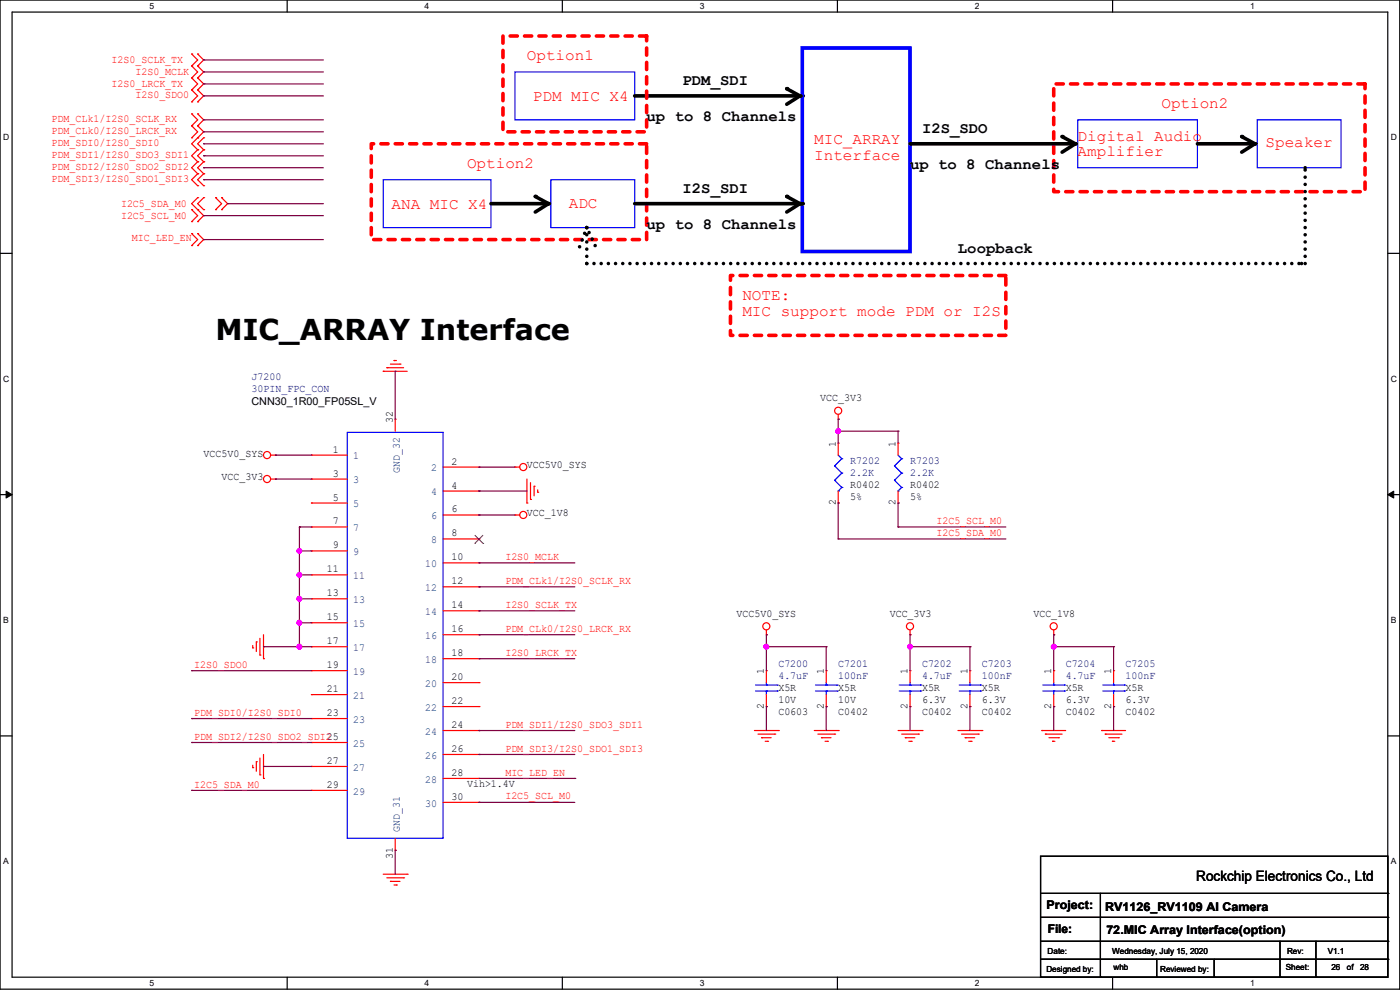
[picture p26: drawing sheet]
<svg xmlns="http://www.w3.org/2000/svg" width="297mm" height="210mm" viewBox="0 0 297 210" stroke-linecap="round" stroke-linejoin="round" font-family="sans-serif">
<defs><g id="words">
<text font-size="6.1" x="45.7" y="72.2">MIC_ARRAY Interface</text>
<g font-size="3.3" fill="#f00">
<text x="111.8" y="12.8">Option1</text>
<text x="113" y="21.5">PDM MIC X4</text>
<text x="246.4" y="23">Option2</text>
<text x="228.6" y="29.8">Digital Audio</text>
<text x="99.1" y="35.7">Option2</text>
<text x="172.7" y="30.6">MIC_ARRAY</text>
<text x="172.7" y="33.9">Interface</text>
<text x="228.6" y="33.1">Amplifier</text>
<text x="268.5" y="31.1">Speaker</text>
<text x="83.1" y="44.3">ANA MIC X4</text>
<text x="120.7" y="44.1">ADC</text>
<text x="157.5" y="63.6">NOTE:</text>
<text x="157.5" y="66.9">MIC support mode PDM or I2S</text>
</g>
<g font-size="3.3">
<text x="144.8" y="18">PDM_SDI</text>
<text x="137.2" y="25.6">up to 8 Channels</text>
<text x="195.6" y="28.2">I2S_SDO</text>
<text x="193.1" y="35.8">up to 8 Channels</text>
<text x="144.8" y="40.9">I2S_SDI</text>
<text x="137.2" y="48.5">up to 8 Channels</text>
<text x="203.2" y="53.6">Loopback</text>
</g>
<text font-size="3" x="253.8" y="186.9">Rockchip Electronics Co., Ltd</text>
<g font-size="2.5">
<text x="222" y="192.9">Project:</text>
<text x="222.3" y="198">File:</text>
<text x="234.5" y="193.1">RV1126_RV1109 AI Camera</text>
<text x="234.7" y="198.2">72.MIC Array Interface(option)</text>
</g>
<g font-size="2.3" fill="#f00">
<text x="23.6" y="13.3">I2S0_SCLK_TX</text>
<text x="28.7" y="15.8">I2S0_MCLK</text>
<text x="23.6" y="18.4">I2S0_LRCK_TX</text>
<text x="28.7" y="20.9">I2S0_SDO0</text>
<text x="10.9" y="26">PDM_CLk1/I2S0_SCLK_RX</text>
<text x="10.9" y="28.5">PDM_CLk0/I2S0_LRCK_RX</text>
<text x="10.9" y="33.6">PDM_SDI1/I2S0_SDO3_SDI1</text>
<text x="10.9" y="31.1">PDM_SDI0/I2S0_SDI0</text>
<text x="10.9" y="36.1">PDM_SDI2/I2S0_SDO2_SDI2</text>
<text x="10.9" y="38.7">PDM_SDI3/I2S0_SDO1_SDI3</text>
<text x="25.7" y="44">I2C5_SDA_M0</text>
<text x="25.7" y="46.5">I2C5_SCL_M0</text>
<text x="28" y="51.1">MIC_LED_EN</text>
<text x="198.6" y="111.2">I2C5_SCL_M0</text>
<text x="198.6" y="113.7">I2C5_SDA_M0</text>
<text x="107.2" y="118.8">I2S0_MCLK</text>
<text x="107.2" y="123.9">PDM_CLk1/I2S0_SCLK_RX</text>
<text x="107.2" y="128.9">I2S0_SCLK_TX</text>
<text x="107.2" y="134">PDM_CLk0/I2S0_LRCK_RX</text>
<text x="41.2" y="141.6">I2S0_SDO0</text>
<text x="107.2" y="139.1">I2S0_LRCK_TX</text>
<text x="41.2" y="151.8">PDM_SDI0/I2S0_SDI0</text>
<text x="107.2" y="154.3">PDM_SDI1/I2S0_SDO3_SDI1</text>
<text x="41.2" y="156.9">PDM_SDI2/I2S0_SDO2_SDI225</text>
<text x="107.2" y="159.4">PDM_SDI3/I2S0_SDO1_SDI3</text>
<text x="41.2" y="167">I2C5_SDA_M0</text>
<text x="107.2" y="164.5">MIC_LED_EN</text>
<text x="107.2" y="169.6">I2C5_SCL_M0</text>
</g>
<g font-size="2.3" fill="#000080">
<text x="53.4" y="80.6">J7200</text>
<text x="53.4" y="83.1">30PIN_FPC_CON</text>
<text x="180.4" y="98.4">R7202</text>
<text x="180.4" y="100.9">2.2K</text>
<text x="193.1" y="98.4">R7203</text>
<text x="193.1" y="100.9">2.2K</text>
<text x="165.1" y="141.5">C7200</text>
<text x="177.8" y="141.5">C7201</text>
<text x="195.6" y="141.5">C7202</text>
<text x="208.3" y="141.5">C7203</text>
<text x="226.1" y="141.5">C7204</text>
<text x="238.8" y="141.5">C7205</text>
<text x="165.1" y="144.1">4.7uF</text>
<text x="177.8" y="144.1">100nF</text>
<text x="195.6" y="144.1">4.7uF</text>
<text x="208.3" y="144.1">100nF</text>
<text x="226.1" y="144.1">4.7uF</text>
<text x="238.8" y="144.1">100nF</text>
</g>
<g font-size="2.3">
<text x="53.4" y="85.9">CNN30_1R00_FP05SL_V</text>
<text x="83.3" y="89.7" transform="rotate(-90 83.3 89.7)">32</text>
<text x="174" y="85.2">VCC_3V3</text>
<text x="177.3" y="94.8" transform="rotate(-90 177.3 94.8)">1</text>
<text x="190" y="94.8" transform="rotate(-90 190 94.8)">1</text>
<text x="43.2" y="96.8">VCC5V0_SYS</text>
<text x="47" y="101.9">VCC_3V3</text>
<text x="70.6" y="96">1</text>
<text x="70.6" y="101.1">3</text>
<text x="95.8" y="98.6">2</text>
<text x="111.8" y="99.4">VCC5V0_SYS</text>
<text x="70.6" y="106.2">5</text>
<text x="95.8" y="103.6">4</text>
<text x="177.3" y="107.2" transform="rotate(-90 177.3 107.2)">2</text>
<text x="180.4" y="103.4">R0402</text>
<text x="180.4" y="106">5%</text>
<text x="190" y="107.2" transform="rotate(-90 190 107.2)">2</text>
<text x="193.1" y="103.4">R0402</text>
<text x="193.1" y="106">5%</text>
<text x="70.6" y="111.3">7</text>
<text x="95.8" y="108.7">6</text>
<text x="95.8" y="113.8">8</text>
<text x="111.8" y="109.5">VCC_1V8</text>
<text x="70.6" y="116.3">9</text>
<text x="95.8" y="118.9">10</text>
<text x="69.4" y="121.4">11</text>
<text x="95.8" y="124">12</text>
<text x="69.4" y="126.5">13</text>
<text x="69.4" y="131.6">15</text>
<text x="95.8" y="129">14</text>
<text x="156.2" y="130.9">VCC5V0_SYS</text>
<text x="188.7" y="130.9">VCC_3V3</text>
<text x="219.2" y="130.9">VCC_1V8</text>
<text x="69.4" y="136.7">17</text>
<text x="95.8" y="134.1">16</text>
<text x="69.4" y="141.7">19</text>
<text x="95.8" y="139.2">18</text>
<text x="162.1" y="143" transform="rotate(-90 162.1 143)">1</text>
<text x="174.8" y="143" transform="rotate(-90 174.8 143)">1</text>
<text x="192.5" y="143" transform="rotate(-90 192.5 143)">1</text>
<text x="205.2" y="143" transform="rotate(-90 205.2 143)">1</text>
<text x="223" y="143" transform="rotate(-90 223 143)">1</text>
<text x="235.7" y="143" transform="rotate(-90 235.7 143)">1</text>
<text x="69.4" y="146.8">21</text>
<text x="95.8" y="144.3">20</text>
<text x="95.8" y="149.4">22</text>
<text x="165.1" y="146.6">X5R</text>
<text x="165.1" y="149.2">10V</text>
<text x="177.8" y="146.6">X5R</text>
<text x="177.8" y="149.2">10V</text>
<text x="195.6" y="146.6">X5R</text>
<text x="195.6" y="149.2">6.3V</text>
<text x="208.3" y="146.6">X5R</text>
<text x="208.3" y="149.2">6.3V</text>
<text x="226.1" y="146.6">X5R</text>
<text x="226.1" y="149.2">6.3V</text>
<text x="238.8" y="146.6">X5R</text>
<text x="238.8" y="149.2">6.3V</text>
<text x="69.4" y="151.9">23</text>
<text x="95.8" y="154.4">24</text>
<text x="162.1" y="150.4" transform="rotate(-90 162.1 150.4)">2</text>
<text x="165.1" y="151.7">C0603</text>
<text x="174.8" y="150.4" transform="rotate(-90 174.8 150.4)">2</text>
<text x="177.8" y="151.7">C0402</text>
<text x="192.5" y="150.4" transform="rotate(-90 192.5 150.4)">2</text>
<text x="195.6" y="151.7">C0402</text>
<text x="205.2" y="150.4" transform="rotate(-90 205.2 150.4)">2</text>
<text x="208.3" y="151.7">C0402</text>
<text x="223" y="150.4" transform="rotate(-90 223 150.4)">2</text>
<text x="226.1" y="151.7">C0402</text>
<text x="235.7" y="150.4" transform="rotate(-90 235.7 150.4)">2</text>
<text x="238.8" y="151.7">C0402</text>
<text x="95.8" y="159.5">26</text>
<text x="69.4" y="162.1">27</text>
<text x="69.4" y="167.1">29</text>
<text x="95.8" y="164.6">28</text>
<text x="99.1" y="166.9">Vih&gt;1.4V</text>
<text x="95.8" y="169.7">30</text>
<text x="83.3" y="182.1" transform="rotate(-90 83.3 182.1)">31</text>
</g>
<g font-size="2.3" fill="#004080">
<text x="75" y="97.5">1</text>
<text x="84.8" y="100.4" transform="rotate(-90 84.8 100.4)">GND_32</text>
<text x="91.5" y="100">2</text>
<text x="75" y="102.5">3</text>
<text x="75" y="107.6">5</text>
<text x="91.5" y="105.1">4</text>
<text x="75" y="112.7">7</text>
<text x="91.5" y="110.2">6</text>
<text x="75" y="117.8">9</text>
<text x="91.5" y="115.2">8</text>
<text x="75" y="122.9">11</text>
<text x="90.2" y="120.3">10</text>
<text x="90.2" y="125.4">12</text>
<text x="75" y="127.9">13</text>
<text x="90.2" y="130.5">14</text>
<text x="75" y="133">15</text>
<text x="90.2" y="135.6">16</text>
<text x="75" y="138.1">17</text>
<text x="75" y="143.2">19</text>
<text x="90.2" y="140.6">18</text>
<text x="75" y="148.3">21</text>
<text x="90.2" y="145.7">20</text>
<text x="75" y="153.3">23</text>
<text x="90.2" y="150.8">22</text>
<text x="90.2" y="155.9">24</text>
<text x="75" y="158.4">25</text>
<text x="90.2" y="161">26</text>
<text x="75" y="163.5">27</text>
<text x="90.2" y="166">28</text>
<text x="75" y="168.6">29</text>
<text x="90.2" y="171.1">30</text>
<text x="84.8" y="176.6" transform="rotate(-90 84.8 176.6)">GND_31</text>
</g>
<g font-size="1.8">
<text x="31.7" y="1.9">5</text>
<text x="90.1" y="1.9">4</text>
<text x="148.5" y="1.9">3</text>
<text x="206.8" y="1.9">2</text>
<text x="265.2" y="1.9">1</text>
<text x=".7" y="29.8">D</text>
<text x="295.1" y="29.8">D</text>
<text x=".7" y="81">C</text>
<text x="295.1" y="81">C</text>
<text x=".7" y="132.1">B</text>
<text x="295.1" y="132.1">B</text>
<text x=".7" y="183.3">A</text>
<text x="295.1" y="183.3">A</text>
<text x="222.3" y="202.3">Date:</text>
<text x="236" y="202.3">Wednesday, July 15, 2020</text>
<text x="273" y="202.3">Rev:</text>
<text x="281.7" y="202.3">V1.1</text>
<text x="31.7" y="209.2">5</text>
<text x="90.1" y="209.2">4</text>
<text x="148.5" y="209.2">3</text>
<text x="206.8" y="209.2">2</text>
<text x="222" y="206.1">Designed by:</text>
<text x="236.2" y="205.8">whb</text>
<text x="246.1" y="206.1">Reviewed by:</text>
<text x="265.2" y="209.2">1</text>
<text x="272.8" y="205.8">Sheet:</text>
<text x="282.4" y="205.8">26</text>
<text x="285.7" y="205.8">of</text>
<text x="288.5" y="205.8">28</text>
</g>
</g></defs>
<path d="M0 0h296.9v209.8h-296.9zM2.6 2.6h291.8v204.7h-291.8z" fill="none" stroke="#000" stroke-width=".25"/>
<g fill="#fff">
<path d="M31.7 .3h1v2h-1z"/>
<path d="M31.7 207.5h1v2.1h-1z"/>
</g>
<path d="M60.9 0v2.6M60.9 207.3v2.5" fill="none" stroke="#000" stroke-width=".25"/>
<g fill="#fff">
<path d="M90.1 .3h1v2h-1z"/>
<path d="M90.1 207.5h1v2.1h-1z"/>
</g>
<path d="M119.3 0v2.6M119.3 207.3v2.5" fill="none" stroke="#000" stroke-width=".25"/>
<g fill="#fff">
<path d="M148.5 .3h1v2h-1z"/>
<path d="M148.5 207.5h1v2.1h-1z"/>
</g>
<path d="M177.7 0v2.6M177.7 207.3v2.5" fill="none" stroke="#000" stroke-width=".25"/>
<g fill="#fff">
<path d="M206.8 .3h1v2h-1z"/>
<path d="M206.8 207.5h1v2.1h-1z"/>
</g>
<path d="M236 0v2.6M236 207.3v2.5" fill="none" stroke="#000" stroke-width=".25"/>
<g fill="#fff">
<path d="M265.2 .3h1v2h-1z"/>
<path d="M265.2 207.5h1v2.1h-1z"/>
<path d="M.7 28.2h1.2v2h-1.2z"/>
<path d="M295 28.2h1.3v2h-1.3z"/>
<path d="M.7 79.3h1.2v2.1h-1.2z"/>
<path d="M295 79.3h1.3v2.1h-1.3z"/>
</g>
<path d="M0 53.7h2.6M294.4 53.7h2.5" fill="none" stroke="#000" stroke-width=".25"/>
<g fill="#fff">
<path d="M.7 130.5h1.2v2h-1.2z"/>
<path d="M295 130.5h1.2v2h-1.2z"/>
</g>
<path d="M0 104.9h2.6M294.4 104.9h2.5" fill="none" stroke="#000" stroke-width=".25"/>
<path d="M1.3 104.2l1.3 .7-1.3 .7zM294.4 104.9l1.3-.7v1.4z" fill="#000" stroke="#000" stroke-width=".21"/>
<g fill="#fff">
<path d="M.7 181.7h1.2v2h-1.2z"/>
<path d="M295 181.7h1.2v2h-1.2z"/>
</g>
<g fill="none" stroke="#000" stroke-width=".25">
<path d="M0 156.1h2.6M294.4 156.1h2.5M220.7 181.6h73.7v25.7h-73.7zM220.7 189.5h73.7M220.7 194.6h73.7M220.7 199.7h73.7M233.4 189.5v17.8M271.5 199.7v7.6M279.2 199.7v7.6M294.4 189.5h.1M294.4 194.6h.1M294.4 199.7h.1"/>
<path d="M220.7 203.5h73.7M233.4 207.3h.1M245.4 207.3h.1M245.4 203.5v3.8M257.6 207.3h.1M257.6 203.5v3.8M271.5 207.3h.1M279.2 207.3h.1M294.4 203.5h.1"/>
</g>
<g fill="none" stroke="#00f" stroke-width=".25">
<path d="M109.2 15.3h25.4v10.1h-25.4zM81.3 38.1h22.9v10.2h-22.9zM116.9 38.1h17.7v10.2h-17.7zM228.6 25.4h25.4v10.2h-25.4zM266.7 25.4h17.8v10.2h-17.8zM73.7 91.7h20.3v86.1h-20.3zM177.1 98.8h.1M177.1 98.8l1.5 1.6M177.8 96.5l.8 .8M178.6 97.3h.1M178.6 97.3l-1.5 1.5M189.8 98.8h.1"/>
<path d="M189.8 98.8l1.5 1.6M190.5 96.5l.8 .8M191.3 97.3h.1M191.3 97.3l-1.5 1.5M177.1 101.9h.1M177.1 101.9l1.5 1.5M177.8 104.2h.1M178.6 100.4h.1M178.6 103.4h.1M178.6 100.4l-1.5 1.5M178.6 103.4l-.8 .8M189.8 101.9h.1"/>
<path d="M189.8 101.9l1.5 1.5M190.5 104.2h.1M191.3 100.4h.1M191.3 103.4h.1M191.3 100.4l-1.5 1.5M191.3 103.4l-.8 .8M160.3 146.6h4.6M160.3 145.3h4.6M162.6 145.3h.1M162.6 146.6h.1M162.6 144.8v.5M162.6 146.6v.7"/>
<path d="M164.9 146.6h.1M164.9 145.3h.1M173 146.6h4.6M173 145.3h4.6M175.3 145.3h.1M175.3 146.6h.1M175.3 144.8v.5M175.3 146.6v.7M177.6 146.6h.1M177.6 145.3h.1M190.8 146.6h4.5M190.8 145.3h4.5"/>
<path d="M193.1 145.3h.1M193.1 146.6h.1M193.1 144.8v.5M193.1 146.6v.7M195.3 146.6h.1M195.3 145.3h.1M203.5 146.6h4.5M203.5 145.3h4.5M205.8 145.3h.1M205.8 146.6h.1M205.8 144.8v.5M205.8 146.6v.7"/>
<path d="M208 146.6h.1M208 145.3h.1M221.3 146.6h4.5M221.3 145.3h4.5M223.5 145.3h.1M223.5 146.6h.1M223.5 144.8v.5M223.5 146.6v.7M225.8 146.6h.1M225.8 145.3h.1M234 146.6h4.5M234 145.3h4.5"/>
<path d="M236.2 145.3h.1M236.2 146.6h.1M236.2 144.8v.5M236.2 146.6v.7M238.5 146.6h.1M238.5 145.3h.1"/>
</g>
<path d="M166.9 18.8l2.8 1.5-2.8 1.8M134.6 20.3h35.6M193.1 30.5h34.8M225.3 29l2.8 1.5-2.8 1.8M254 30.5h12M263.4 29l2.8 1.5-2.8 1.8M104.2 43.2h11.9M113.6 41.7l2.8 1.5-2.8 1.8M134.6 43.2h35.6M166.9 41.7l2.8 1.5-2.8 1.8" fill="none" stroke="#000" stroke-width=".76"/>
<g fill="#000">
<circle cx="166.9" cy="18.8" r=".38"/>
<circle cx="169.7" cy="20.3" r=".38"/>
<circle cx="170.2" cy="20.3" r=".38"/>
<circle cx="225.3" cy="29" r=".38"/>
<circle cx="227.9" cy="30.5" r=".38"/>
<circle cx="228.1" cy="30.5" r=".38"/>
<circle cx="263.4" cy="29" r=".38"/>
<circle cx="266" cy="30.5" r=".38"/>
<circle cx="266.2" cy="30.5" r=".38"/>
<circle cx="113.6" cy="41.7" r=".38"/>
<circle cx="116.1" cy="43.2" r=".38"/>
<circle cx="116.4" cy="43.2" r=".38"/>
<circle cx="166.9" cy="41.7" r=".38"/>
<circle cx="169.7" cy="43.2" r=".38"/>
<circle cx="170.2" cy="43.2" r=".38"/>
</g>
<path d="M106.7 7.6h30.5v20.4h-30.5zM223.5 17.8h66.1v22.9h-66.1zM78.8 30.5h58.4v20.3h-58.4zM155 58.4h58.4v12.7h-58.4z" fill="none" stroke="#f00" stroke-width=".76" stroke-dasharray="1.5 1.5"/>
<path d="M170.2 10.2h22.9v43.2h-22.9z" fill="none" stroke="#00f" stroke-width=".76"/>
<path d="M123 52.3l1.5-4M124.5 55.9h151.6M124.5 55.9v-7.6M126.3 52.1l-1.8-3.8M276.9 55.9v-20.3" fill="none" stroke="#000" stroke-width=".76" stroke-dasharray="0 1.5"/>
<g fill="#000" stroke-dasharray="0 1.5">
<circle cx="276.9" cy="35.6" r=".38"/>
<circle cx="124.5" cy="48.3" r=".38"/>
<circle cx="276.1" cy="55.9" r=".38"/>
</g>
<g fill="none" stroke="#f00" stroke-width=".25">
<path d="M40.7 14h.1M40.7 11.5h.1M40.7 16.5h.1M40.7 19.1h.1M40.7 11.5l1.2 1.2-1.2 1.3M40.7 14l1.2 1.3-1.2 1.2M40.7 16.5l1.2 1.3-1.2 1.3M40.7 19.1l1.2 1.2-1.2 1.3M41.9 11.5h.1M41.9 14h.1M41.9 16.5h.1M41.9 19.1h.1"/>
<path d="M41.9 11.5l1.3 1.2-1.3 1.3M41.9 14l1.3 1.3-1.3 1.2M41.9 16.5l1.3 1.3-1.3 1.3M41.9 19.1l1.3 1.2-1.3 1.3M40.7 26.7h.1M40.7 24.2h.1M40.7 29.2h.1M40.7 21.6h.1M40.7 24.2l1.2 1.2-1.2 1.3M40.7 26.7l1.2 1.3-1.2 1.2M41.9 24.2h.1M41.9 26.7h.1"/>
<path d="M41.9 29.2h.1M41.9 34.3h.1M41.9 31.8h.1M41.9 36.9h.1M41.9 39.4h.1M41.9 21.6h.1M41.9 34.3l-1.2 1.3 1.2 1.3M41.9 24.2l1.3 1.2-1.3 1.3M41.9 26.7l1.3 1.3-2.5 2.5 1.2 1.3M41.9 31.8l-1.2 1.2 1.2 1.3M41.9 36.9l-1.2 1.2 1.2 1.3M43.2 34.3h.1"/>
<path d="M43.2 31.8h.1M43.2 36.9h.1M43.2 39.4h.1M43.2 29.2h.1M43.2 36.9l-1.3 1.2 1.3 1.3M43.2 31.8l-1.3 1.2 1.3 1.3M43.2 34.3l-1.3 1.3 1.3 1.3M43.2 29.2l-1.3 1.3 1.3 1.3M40.7 52.1h.1M40.7 49.6h.1M40.7 47h.1M40.7 44.5h.1"/>
<path d="M40.7 49.6l1.2 1.2-1.2 1.3M40.7 44.5l1.2 1.2-1.2 1.3M41.9 49.6h.1M41.9 52.1h.1M41.9 41.9h.1M41.9 44.5h.1M41.9 47h.1M41.9 49.6l1.3 1.2-1.3 1.3M41.9 41.9l-1.2 1.3 2.5 2.5-1.3 1.3M43.2 41.9h.1M43.2 44.5h.1M43.2 41.9l-1.3 1.3 1.3 1.3"/>
<path d="M45.7 41.9h.1M45.7 44.5h.1M45.7 41.9l1.3 1.3-1.3 1.3M47 44.5h.1M47 41.9h.1M47 41.9l1.3 1.3-1.3 1.3M81.3 78.8h.1M81.3 78.8h5.1M82.1 78h.1M82.1 78h3.5M82.8 77.2h2.1M83.6 76.5h.1"/>
<path d="M83.6 76.5h.5M84.9 77.2h.1M57.4 96.5h1M58.4 96.5h.1M66.1 96.5h.1M66.1 96.5h7.6M83.8 88.9h.1M83.8 88.9v2.6M94 99.1h7.6M101.6 99.1h.1M109.2 99.1h.1M109.2 99.1h1.1"/>
<path d="M177.8 88.9h.1M177.8 94h.1M177.8 87.9v1M177.8 94v2.5M190.5 94h.1M190.5 94v2.5M57.4 101.6h1M58.4 101.6h.1M66.1 101.6h.1M66.1 106.7h.1M66.1 111.8h.1M66.1 116.9h.1"/>
<path d="M66.1 101.6h7.6M66.1 106.7h7.6M66.1 111.8h7.6M66.1 116.9h7.6M94 109.2h7.6M94 104.2h7.6M94 114.3h7.6M94 119.4h7.6M101.6 104.2h.1M101.6 109.2h.1M101.6 114.3h.1M101.6 119.4h.1"/>
<path d="M109.2 109.2h.1M109.2 109.2h1.1M111.8 106.7h.1M111.8 101.6v5.1M112.5 105.9h.1M112.5 102.4v3.5M113.3 103.1h.1M113.3 103.1v2.1M114.1 104.4h.1M114.1 103.9v.5M177.8 106.7h.1M177.8 104.2v2.5"/>
<path d="M190.5 106.7h.1M190.5 104.2v2.5M53.6 137.4h.1M53.6 136.9v.5M54.4 136.2h.1M54.4 136.2v2M55.1 139h.1M55.1 135.4v3.6M55.9 139.7h.1M55.9 134.6v5.1M66.1 121.9h.1M66.1 127h.1"/>
<path d="M66.1 132.1h.1M66.1 137.2h.1M66.1 121.9h7.6M66.1 127h7.6M66.1 132.1h7.6M66.1 137.2h7.6M94 124.5h7.6M94 129.6h7.6M94 134.6h7.6M94 139.7h7.6M101.6 124.5h.1M101.6 129.6h.1"/>
<path d="M101.6 134.6h.1M101.6 139.7h.1M162.6 134.6h.1M162.6 133.6v1M193.1 134.6h.1M193.1 133.6v1M223.5 134.6h.1M223.5 133.6v1M66.1 142.3h.1M66.1 147.3h.1M66.1 152.4h.1M66.1 157.5h.1"/>
<path d="M66.1 142.3h7.6M66.1 147.3h7.6M66.1 152.4h7.6M66.1 157.5h7.6M94 155h7.6M94 144.8h7.6M94 149.9h7.6M101.6 144.8h.1M101.6 149.9h.1M101.6 155h.1M160 155h5.1M160.8 155.7h3.6"/>
<path d="M161.6 156.5h.1M161.6 156.5h2M162.3 157.2h.5M162.6 142.3h.1M162.6 149.9h.1M162.6 142.3v2.5M162.6 147.3v2.6M162.8 157.2h.1M164.4 155.7h.1M165.1 155h.1M172.7 155h5.1M173.5 155.7h3.6"/>
<path d="M174.3 156.5h.1M174.3 156.5h2M175 157.2h.5M175.3 142.3h.1M175.3 149.9h.1M175.3 142.3v2.5M175.3 147.3v2.6M175.5 157.2h.1M177.1 155.7h.1M177.8 155h.1M190.5 155h5.1M191.3 155.7h3.5"/>
<path d="M192 156.5h.1M192 156.5h2.1M192.8 157.2h.5M193.1 142.3h.1M193.1 149.9h.1M193.1 142.3v2.5M193.1 147.3v2.6M193.3 157.2h.1M194.8 155.7h.1M195.6 155h.1M203.2 155h5.1M204 155.7h3.5"/>
<path d="M204.7 156.5h.1M204.7 156.5h2.1M205.5 157.2h.5M205.8 142.3h.1M205.8 149.9h.1M205.8 142.3v2.5M205.8 147.3v2.6M206 157.2h.1M207.5 155.7h.1M208.3 155h.1M221 155h.1M221 155h5.1"/>
<path d="M221.8 155.7h.1M221.8 155.7h3.5M222.5 156.5h2.1M223.3 157.2h.1M223.3 157.2h.5M223.5 142.3h.1M223.5 149.9h.1M223.5 142.3v2.5M223.5 147.3v2.6M224.6 156.5h.1M233.7 155h.1M233.7 155h5.1"/>
<path d="M234.5 155.7h.1M234.5 155.7h3.5M235.2 156.5h2.1M236 157.2h.1M236 157.2h.5M236.2 142.3h.1M236.2 149.9h.1M236.2 142.3v2.5M236.2 147.3v2.6M237.3 156.5h.1M53.6 162.8h.1M53.6 162.3v.5"/>
<path d="M54.4 161.6h.1M54.4 161.6v2M55.1 164.4h.1M55.1 160.8v3.6M55.9 165.1h.1M55.9 160v5.1M66.1 162.6h.1M66.1 167.7h.1M66.1 162.6h7.6M66.1 167.7h7.6M83.8 177.8v2.6M94 160h7.6"/>
<path d="M94 165.1h7.6M94 170.2h7.6M101.6 160h.1M101.6 165.1h.1M101.6 170.2h.1M81.3 185.4h5.1M82.1 186.2h3.5M82.8 187h.1M82.8 187h2.1M83.6 187.7h.5M83.8 180.4h.1M84.1 187.7h.1"/>
<path d="M85.6 186.2h.1M86.4 185.4h.1"/>
<circle cx="56.7" cy="96.5" r=".75"/>
<circle cx="111" cy="99.1" r=".75"/>
<circle cx="177.8" cy="87.1" r=".75"/>
<circle cx="56.7" cy="101.6" r=".75"/>
<circle cx="111" cy="109.2" r=".75"/>
<circle cx="162.6" cy="132.9" r=".75"/>
<circle cx="193.1" cy="132.9" r=".75"/>
<circle cx="223.5" cy="132.9" r=".75"/>
</g>
<path d="M100.7 115.3h.1M100.7 113.5l1.8 1.8M102.5 115.3h.1M102.5 113.5l-1.8 1.8" fill="none" stroke="#804000" stroke-width=".21"/>
<g fill="none" stroke="#800040" stroke-width=".25">
<path d="M43.2 12.7h.1M43.2 15.3h.1M43.2 17.8h.1M43.2 12.7h25.4M43.2 15.3h25.4M43.2 17.8h25.4M43.2 20.3h.1M43.2 25.4h.1M43.2 28h.1M43.2 38.1h.1M43.2 35.6h.1M43.2 33h.1"/>
<path d="M43.2 30.5h.1M43.2 20.3h25.4M43.2 25.4h25.4M43.2 28h25.4M43.2 38.1h25.4M43.2 35.6h25.4M43.2 33h25.4M43.2 30.5h25.4M43.2 50.8h.1M43.2 45.7h.1M43.2 50.8h25.4M43.2 45.7h25.4"/>
<path d="M48.3 43.2h.1M48.3 43.2h20.3M83.8 78.8h.1M83.8 78.8v10.1M58.4 96.5h.1M58.4 96.5h7.7M101.6 99.1h.1M101.6 99.1h7.6M177.8 91.5h.1M177.8 88.9h.1M177.8 91.5h12.7M177.8 88.9v5.1"/>
<path d="M190.5 91.5h.1M190.5 91.5v2.5M58.4 101.6h.1M58.4 101.6h7.7M63.5 111.8h.1M63.5 116.9h.1M63.5 111.8h2.6M63.5 116.9h2.6M63.5 111.8v25.4M101.6 104.2h.1M101.6 109.2h.1M101.6 119.4h.1"/>
<path d="M101.6 104.2h10.2M101.6 109.2h7.6M101.6 119.4h20.3M177.8 114.3h.1M177.8 106.7h.1M177.8 114.3h35.6M177.8 106.7v7.6M190.5 111.8h.1M190.5 106.7h.1M190.5 111.8h22.9M190.5 106.7v5.1M55.9 137.2h.1"/>
<path d="M55.9 137.2h10.2M63.5 121.9h.1M63.5 132.1h.1M63.5 127h.1M63.5 137.2h.1M63.5 121.9h2.6M63.5 132.1h2.6M63.5 127h2.6M101.6 129.6h.1M101.6 139.7h.1M101.6 134.6h.1M101.6 124.5h.1"/>
<path d="M101.6 129.6h20.3M101.6 139.7h20.3M101.6 134.6h20.3M101.6 124.5h20.3M162.6 137.2h.1M162.6 134.6h.1M162.6 137.2h12.7M162.6 134.6v7.7M175.3 137.2h.1M175.3 137.2v5.1M193.1 134.6h.1M193.1 137.2h.1"/>
<path d="M193.1 137.2h12.7M193.1 134.6v7.7M205.8 137.2h.1M205.8 137.2v5.1M223.5 137.2h.1M223.5 134.6h.1M223.5 137.2h12.7M223.5 134.6v7.7M236.2 137.2h.1M236.2 137.2v5.1M40.7 157.5h.1M40.7 152.4h.1"/>
<path d="M40.7 142.3h.1M40.7 157.5h25.4M40.7 152.4h25.4M40.7 142.3h25.4M101.6 155h.1M101.6 155h20.3M162.6 149.9h.1M162.6 149.9v5.1M175.3 149.9h.1M175.3 149.9v5.1M193.1 149.9h.1M193.1 149.9v5.1"/>
<path d="M205.8 149.9h.1M205.8 149.9v5.1M223.5 149.9h.1M223.5 149.9v5.1M236.2 149.9h.1M236.2 149.9v5.1M40.7 167.7h.1M40.7 167.7h25.4M55.9 162.6h.1M55.9 162.6h10.2M101.6 160h.1M101.6 170.2h.1"/>
<path d="M101.6 160h20.3M101.6 170.2h20.3M101.6 165.1h20.3M121.9 165.1h.1M83.8 180.4h.1M83.8 180.4v5"/>
</g>
<g fill="#f0f" stroke="#f0f" stroke-width=".25">
<circle cx="63.5" cy="116.9" r=".5"/>
<circle cx="63.5" cy="121.9" r=".5"/>
<circle cx="63.5" cy="127" r=".5"/>
<circle cx="63.5" cy="137.2" r=".5"/>
<circle cx="63.5" cy="132.1" r=".5"/>
<circle cx="223.5" cy="137.2" r=".5"/>
<circle cx="162.6" cy="137.2" r=".5"/>
<circle cx="193.1" cy="137.2" r=".5"/>
<circle cx="177.8" cy="91.5" r=".5"/>
</g>
<use href="#words"/>
</svg>
